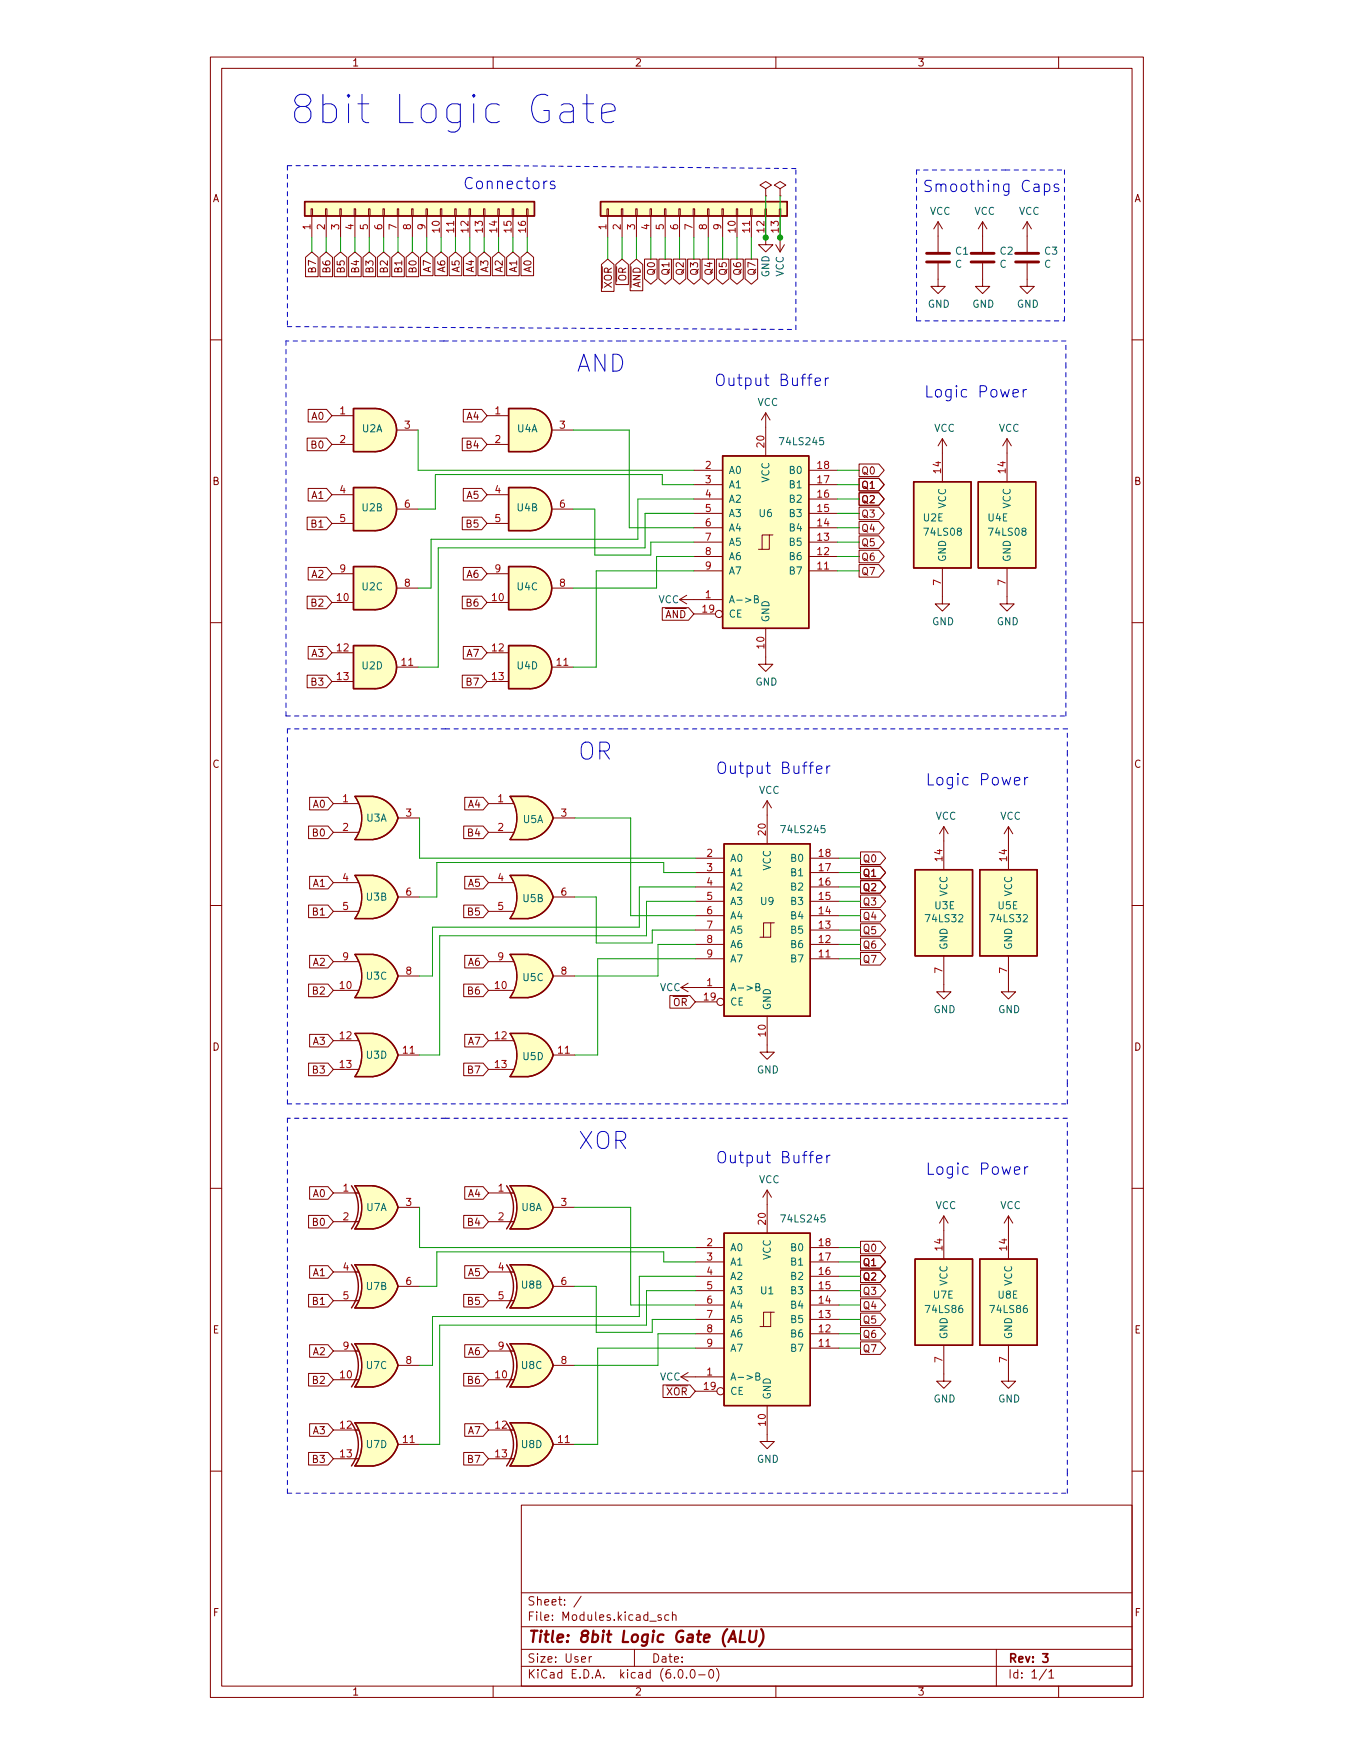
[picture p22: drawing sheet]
<svg xmlns="http://www.w3.org/2000/svg" width="216mm" height="279mm" viewBox="0 0 216 279" stroke-linecap="round" stroke-linejoin="round" font-family="sans-serif">
<defs><g id="words">
<text font-size="6.3" fill="#0000c2" x="46" y="19.7">8bit Logic Gate</text>
<g font-size="3.8" fill="#0000c2">
<text x="91.8" y="59.3">AND</text>
<text x="92" y="121">OR</text>
<text x="92" y="183.1">XOR</text>
</g>
<g font-size="2.5" fill="#0000c2">
<text x="73.7" y="30.1">Connectors</text>
<text x="147" y="30.6">Smoothing Caps</text>
<text x="113.8" y="61.5">Output Buffer</text>
<text x="147.2" y="63.3">Logic Power</text>
<text x="114" y="123.3">Output Buffer</text>
<text x="147.4" y="125.1">Logic Power</text>
<text x="114" y="185.3">Output Buffer</text>
<text x="147.4" y="187.1">Logic Power</text>
</g>
<text font-size="2.5" fill="#840000" x="84" y="261.6">Title: 8bit Logic Gate (ALU)</text>
<g font-size="1.9" fill="#840000">
<text x="84" y="255.7">Sheet: /</text>
<text x="84" y="258.2">File: Modules.kicad_sch</text>
<text x="84" y="267.4">KiCad E.D.A. kicad (6.0.0-0)</text>
<text x="84" y="264.8">Size: User</text>
<text x="103.8" y="264.8">Date:</text>
<text x="160.6" y="264.8">Rev: 3</text>
<text x="160.6" y="267.4">Id: 1/1</text>
</g>
<g font-size="1.6" fill="#840000">
<text x="56" y="10.6">1</text>
<text x="101.1" y="10.6">2</text>
<text x="146.1" y="10.6">3</text>
<text x="33.8" y="32.2">A</text>
<text x="180.7" y="32.2">A</text>
<text x="50.3" y="43.3" transform="rotate(-90 50.3 43.3)">B7</text>
<text x="52.6" y="43.3" transform="rotate(-90 52.6 43.3)">B6</text>
<text x="54.9" y="43.3" transform="rotate(-90 54.9 43.3)">B5</text>
<text x="57.2" y="43.3" transform="rotate(-90 57.2 43.3)">B4</text>
<text x="59.5" y="43.3" transform="rotate(-90 59.5 43.3)">B3</text>
<text x="61.8" y="43.3" transform="rotate(-90 61.8 43.3)">B2</text>
<text x="64.1" y="43.3" transform="rotate(-90 64.1 43.3)">B1</text>
<text x="66.4" y="43.3" transform="rotate(-90 66.4 43.3)">B0</text>
<text x="68.6" y="43.3" transform="rotate(-90 68.6 43.3)">A7</text>
<text x="70.9" y="43.3" transform="rotate(-90 70.9 43.3)">A6</text>
<text x="73.2" y="43.3" transform="rotate(-90 73.2 43.3)">A5</text>
<text x="75.5" y="43.3" transform="rotate(-90 75.5 43.3)">A4</text>
<text x="77.8" y="43.3" transform="rotate(-90 77.8 43.3)">A3</text>
<text x="80.1" y="43.3" transform="rotate(-90 80.1 43.3)">A2</text>
<text x="82.4" y="43.3" transform="rotate(-90 82.4 43.3)">A1</text>
<text x="84.7" y="43.3" transform="rotate(-90 84.7 43.3)">A0</text>
<text x="97.5" y="47.1" transform="rotate(-90 97.5 47.1)">~{XOR}</text>
<text x="99.8" y="46" transform="rotate(-90 99.8 46)">~{OR}</text>
<text x="102.1" y="47.1" transform="rotate(-90 102.1 47.1)">~{AND}</text>
<text x="104.4" y="43.7" transform="rotate(-90 104.4 43.7)">Q0</text>
<text x="106.6" y="43.7" transform="rotate(-90 106.6 43.7)">Q1</text>
<text x="108.9" y="43.7" transform="rotate(-90 108.9 43.7)">Q2</text>
<text x="111.2" y="43.7" transform="rotate(-90 111.2 43.7)">Q3</text>
<text x="113.5" y="43.7" transform="rotate(-90 113.5 43.7)">Q4</text>
<text x="115.8" y="43.7" transform="rotate(-90 115.8 43.7)">Q5</text>
<text x="118.1" y="43.7" transform="rotate(-90 118.1 43.7)">Q6</text>
<text x="120.4" y="43.7" transform="rotate(-90 120.4 43.7)">Q7</text>
<text x="49.7" y="66.9">A0</text>
<text x="49.7" y="71.4">B0</text>
<text x="74.4" y="71.4">B4</text>
<text x="74.4" y="66.9">A4</text>
<text x="33.8" y="77.2">B</text>
<text x="137.2" y="77.9">Q1</text>
<text x="137.2" y="75.6">Q0</text>
<text x="180.7" y="77.2">B</text>
<text x="49.7" y="79.5">A1</text>
<text x="74.4" y="79.5">A5</text>
<text x="137.2" y="80.1">Q2</text>
<text x="137.2" y="82.4">Q3</text>
<text x="49.7" y="84">B1</text>
<text x="74.4" y="84">B5</text>
<text x="137.2" y="84.7">Q4</text>
<text x="137.2" y="87">Q5</text>
<text x="137.2" y="89.3">Q6</text>
<text x="49.7" y="92">A2</text>
<text x="74.4" y="92">A6</text>
<text x="137.2" y="91.6">Q7</text>
<text x="49.7" y="96.6">B2</text>
<text x="74.4" y="96.6">B6</text>
<text x="104.7" y="98.5">~{AND}</text>
<text x="49.7" y="104.6">A3</text>
<text x="74.4" y="104.6">A7</text>
<text x="49.7" y="109.2">B3</text>
<text x="74.4" y="109.2">B7</text>
<text x="33.8" y="122.3">C</text>
<text x="180.7" y="122.3">C</text>
<text x="49.9" y="128.7">A0</text>
<text x="74.7" y="128.7">A4</text>
<text x="49.9" y="133.2">B0</text>
<text x="74.7" y="133.2">B4</text>
<text x="137.4" y="137.4">Q0</text>
<text x="49.9" y="141.3">A1</text>
<text x="74.7" y="141.3">A5</text>
<text x="137.4" y="141.9">Q2</text>
<text x="137.4" y="139.6">Q1</text>
<text x="49.9" y="145.8">B1</text>
<text x="74.7" y="145.8">B5</text>
<text x="137.4" y="144.2">Q3</text>
<text x="137.4" y="146.5">Q4</text>
<text x="137.4" y="148.8">Q5</text>
<text x="49.9" y="153.8">A2</text>
<text x="74.7" y="153.8">A6</text>
<text x="137.4" y="151.1">Q6</text>
<text x="137.4" y="153.4">Q7</text>
<text x="49.9" y="158.4">B2</text>
<text x="74.7" y="158.4">B6</text>
<text x="106" y="160.2">~{OR}</text>
<text x="33.8" y="167.4">D</text>
<text x="49.9" y="166.4">A3</text>
<text x="74.7" y="166.4">A7</text>
<text x="180.7" y="167.4">D</text>
<text x="49.9" y="171">B3</text>
<text x="74.7" y="171">B7</text>
<text x="49.9" y="190.7">A0</text>
<text x="74.7" y="190.7">A4</text>
<text x="49.9" y="195.3">B0</text>
<text x="74.7" y="195.3">B4</text>
<text x="49.9" y="203.3">A1</text>
<text x="74.7" y="203.3">A5</text>
<text x="137.4" y="199.4">Q0</text>
<text x="137.4" y="201.7">Q1</text>
<text x="137.4" y="204">Q2</text>
<text x="49.9" y="207.8">B1</text>
<text x="74.7" y="207.8">B5</text>
<text x="137.4" y="206.2">Q3</text>
<text x="137.4" y="208.5">Q4</text>
<text x="33.9" y="212.4">E</text>
<text x="49.9" y="215.9">A2</text>
<text x="74.7" y="215.9">A6</text>
<text x="137.4" y="213.1">Q6</text>
<text x="137.4" y="210.8">Q5</text>
<text x="137.4" y="215.4">Q7</text>
<text x="180.7" y="212.4">E</text>
<text x="49.9" y="220.4">B2</text>
<text x="74.7" y="220.4">B6</text>
<text x="105" y="222.3">~{XOR}</text>
<text x="49.9" y="233">B3</text>
<text x="49.9" y="228.4">A3</text>
<text x="74.7" y="233">B7</text>
<text x="74.7" y="228.4">A7</text>
<text x="33.9" y="257.5">F</text>
<text x="180.8" y="257.5">F</text>
<text x="56" y="270.1">1</text>
<text x="101.1" y="270.1">2</text>
<text x="146.1" y="270.1">3</text>
</g>
<g font-size="1.6" fill="#006464">
<text x="148.1" y="34.2">VCC</text>
<text x="155.2" y="34.2">VCC</text>
<text x="162.3" y="34.2">VCC</text>
<text x="152.3" y="40.6">C1</text>
<text x="159.4" y="40.6">C2</text>
<text x="166.5" y="40.6">C3</text>
<text x="122.6" y="44.2" transform="rotate(-90 122.6 44.2)">GND</text>
<text x="124.9" y="44.1" transform="rotate(-90 124.9 44.1)">VCC</text>
<text x="152.2" y="42.6">C</text>
<text x="159.3" y="42.6">C</text>
<text x="166.4" y="42.6">C</text>
<text x="147.8" y="49">GND</text>
<text x="154.9" y="49">GND</text>
<text x="162" y="49">GND</text>
<text x="120.7" y="64.7">VCC</text>
<text x="57.7" y="68.8">U2A</text>
<text x="82.4" y="68.8">U4A</text>
<text x="124.5" y="70.9">74LS245</text>
<text x="148.8" y="68.8">VCC</text>
<text x="159.1" y="68.8">VCC</text>
<text x="116.1" y="75.5">A0</text>
<text x="116.1" y="77.8">A1</text>
<text x="122.6" y="76.9" transform="rotate(-90 122.6 76.9)">VCC</text>
<text x="125.9" y="77.8">B1</text>
<text x="125.9" y="75.5">B0</text>
<text x="57.7" y="81.4">U2B</text>
<text x="82.4" y="81.4">U4B</text>
<text x="116.1" y="80.1">A2</text>
<text x="116.1" y="82.4">A3</text>
<text x="121" y="82.4">U6</text>
<text x="125.9" y="82.4">B3</text>
<text x="125.9" y="80.1">B2</text>
<text x="147.1" y="83">U2E</text>
<text x="150.7" y="81" transform="rotate(-90 150.7 81)">VCC</text>
<text x="157.4" y="83">U4E</text>
<text x="161" y="81" transform="rotate(-90 161 81)">VCC</text>
<text x="116.1" y="84.6">A4</text>
<text x="116.1" y="86.9">A5</text>
<text x="116.1" y="89.2">A6</text>
<text x="125.9" y="89.2">B6</text>
<text x="125.9" y="86.9">B5</text>
<text x="125.9" y="84.6">B4</text>
<text x="147.4" y="85.3">74LS08</text>
<text x="150.7" y="89.6" transform="rotate(-90 150.7 89.6)">GND</text>
<text x="157.7" y="85.3">74LS08</text>
<text x="161" y="89.6" transform="rotate(-90 161 89.6)">GND</text>
<text x="57.7" y="94">U2C</text>
<text x="82.4" y="94">U4C</text>
<text x="116.1" y="91.5">A7</text>
<text x="125.9" y="91.5">B7</text>
<text x="104.9" y="96.1">VCC</text>
<text x="116.1" y="96.1">A-&gt;B</text>
<text x="116.1" y="98.4">CE</text>
<text x="122.6" y="99.2" transform="rotate(-90 122.6 99.2)">GND</text>
<text x="148.5" y="99.6">GND</text>
<text x="158.8" y="99.6">GND</text>
<text x="57.7" y="106.6">U2D</text>
<text x="82.4" y="106.6">U4D</text>
<text x="120.3" y="109.2">GND</text>
<text x="58.4" y="130.9">U3A</text>
<text x="83.3" y="131.1">U5A</text>
<text x="120.9" y="126.5">VCC</text>
<text x="149" y="130.6">VCC</text>
<text x="159.3" y="130.6">VCC</text>
<text x="116.3" y="137.3">A0</text>
<text x="124.7" y="132.7">74LS245</text>
<text x="126.1" y="137.3">B0</text>
<text x="58.4" y="143.5">U3B</text>
<text x="83.3" y="143.7">U5B</text>
<text x="116.3" y="139.6">A1</text>
<text x="116.3" y="141.9">A2</text>
<text x="122.8" y="138.7" transform="rotate(-90 122.8 138.7)">VCC</text>
<text x="126.1" y="141.9">B2</text>
<text x="126.1" y="139.6">B1</text>
<text x="151" y="142.8" transform="rotate(-90 151 142.8)">VCC</text>
<text x="161.3" y="142.8" transform="rotate(-90 161.3 142.8)">VCC</text>
<text x="116.3" y="144.1">A3</text>
<text x="116.3" y="146.4">A4</text>
<text x="116.3" y="148.7">A5</text>
<text x="121.2" y="144.1">U9</text>
<text x="126.1" y="148.7">B5</text>
<text x="126.1" y="146.4">B4</text>
<text x="126.1" y="144.1">B3</text>
<text x="147.6" y="146.9">74LS32</text>
<text x="149" y="144.8">U3E</text>
<text x="157.9" y="146.9">74LS32</text>
<text x="159" y="144.8">U5E</text>
<text x="116.3" y="151">A6</text>
<text x="116.3" y="153.3">A7</text>
<text x="126.1" y="153.3">B7</text>
<text x="126.1" y="151">B6</text>
<text x="151" y="151.4" transform="rotate(-90 151 151.4)">GND</text>
<text x="161.3" y="151.4" transform="rotate(-90 161.3 151.4)">GND</text>
<text x="58.4" y="156">U3C</text>
<text x="83.3" y="156.3">U5C</text>
<text x="105.1" y="157.9">VCC</text>
<text x="116.3" y="157.9">A-&gt;B</text>
<text x="116.3" y="160.2">CE</text>
<text x="122.8" y="161" transform="rotate(-90 122.8 161)">GND</text>
<text x="148.7" y="161.4">GND</text>
<text x="159" y="161.4">GND</text>
<text x="58.4" y="168.6">U3D</text>
<text x="83.3" y="168.9">U5D</text>
<text x="120.6" y="171">GND</text>
<text x="120.9" y="188.5">VCC</text>
<text x="58.4" y="192.9">U7A</text>
<text x="83.1" y="192.9">U8A</text>
<text x="124.7" y="194.7">74LS245</text>
<text x="149" y="192.6">VCC</text>
<text x="159.3" y="192.6">VCC</text>
<text x="116.3" y="199.3">A0</text>
<text x="116.3" y="201.6">A1</text>
<text x="116.3" y="203.9">A2</text>
<text x="122.8" y="200.7" transform="rotate(-90 122.8 200.7)">VCC</text>
<text x="126.1" y="203.9">B2</text>
<text x="126.1" y="201.6">B1</text>
<text x="126.1" y="199.3">B0</text>
<text x="58.4" y="205.5">U7B</text>
<text x="83.1" y="205.2">U8B</text>
<text x="116.3" y="206.2">A3</text>
<text x="116.3" y="208.5">A4</text>
<text x="121.2" y="206.2">U1</text>
<text x="126.1" y="208.5">B4</text>
<text x="126.1" y="206.2">B3</text>
<text x="147.6" y="209.1">74LS86</text>
<text x="148.7" y="206.9">U7E</text>
<text x="151" y="204.8" transform="rotate(-90 151 204.8)">VCC</text>
<text x="157.9" y="209.1">74LS86</text>
<text x="159" y="206.9">U8E</text>
<text x="161.3" y="204.8" transform="rotate(-90 161.3 204.8)">VCC</text>
<text x="116.3" y="210.7">A5</text>
<text x="116.3" y="213">A6</text>
<text x="116.3" y="215.3">A7</text>
<text x="126.1" y="215.3">B7</text>
<text x="126.1" y="213">B6</text>
<text x="126.1" y="210.7">B5</text>
<text x="151" y="213.4" transform="rotate(-90 151 213.4)">GND</text>
<text x="161.3" y="213.4" transform="rotate(-90 161.3 213.4)">GND</text>
<text x="58.4" y="218.1">U7C</text>
<text x="83.1" y="218.1">U8C</text>
<text x="105.1" y="219.9">VCC</text>
<text x="116.3" y="219.9">A-&gt;B</text>
<text x="116.3" y="222.2">CE</text>
<text x="122.8" y="223" transform="rotate(-90 122.8 223)">GND</text>
<text x="148.7" y="223.4">GND</text>
<text x="159" y="223.4">GND</text>
<text x="58.4" y="230.7">U7D</text>
<text x="83.1" y="230.7">U8D</text>
<text x="120.6" y="233">GND</text>
</g>
<g font-size="1.6" fill="#a90000">
<text x="49.5" y="36.6" transform="rotate(-90 49.5 36.6)">1</text>
<text x="51.7" y="36.6" transform="rotate(-90 51.7 36.6)">2</text>
<text x="54" y="36.6" transform="rotate(-90 54 36.6)">3</text>
<text x="56.3" y="36.6" transform="rotate(-90 56.3 36.6)">4</text>
<text x="58.6" y="36.6" transform="rotate(-90 58.6 36.6)">5</text>
<text x="60.9" y="36.6" transform="rotate(-90 60.9 36.6)">6</text>
<text x="63.2" y="36.6" transform="rotate(-90 63.2 36.6)">7</text>
<text x="65.5" y="36.6" transform="rotate(-90 65.5 36.6)">8</text>
<text x="67.8" y="36.6" transform="rotate(-90 67.8 36.6)">9</text>
<text x="70.1" y="37" transform="rotate(-90 70.1 37)">10</text>
<text x="72.3" y="37" transform="rotate(-90 72.3 37)">11</text>
<text x="74.6" y="37" transform="rotate(-90 74.6 37)">12</text>
<text x="76.9" y="37" transform="rotate(-90 76.9 37)">13</text>
<text x="79.2" y="37" transform="rotate(-90 79.2 37)">14</text>
<text x="81.5" y="37" transform="rotate(-90 81.5 37)">15</text>
<text x="83.8" y="37" transform="rotate(-90 83.8 37)">16</text>
<text x="96.6" y="36.6" transform="rotate(-90 96.6 36.6)">1</text>
<text x="98.9" y="36.6" transform="rotate(-90 98.9 36.6)">2</text>
<text x="101.2" y="36.6" transform="rotate(-90 101.2 36.6)">3</text>
<text x="103.5" y="36.6" transform="rotate(-90 103.5 36.6)">4</text>
<text x="105.8" y="36.6" transform="rotate(-90 105.8 36.6)">5</text>
<text x="108" y="36.6" transform="rotate(-90 108 36.6)">6</text>
<text x="110.3" y="36.6" transform="rotate(-90 110.3 36.6)">7</text>
<text x="112.6" y="36.6" transform="rotate(-90 112.6 36.6)">8</text>
<text x="114.9" y="36.6" transform="rotate(-90 114.9 36.6)">9</text>
<text x="117.2" y="37" transform="rotate(-90 117.2 37)">10</text>
<text x="119.5" y="37" transform="rotate(-90 119.5 37)">11</text>
<text x="121.8" y="37" transform="rotate(-90 121.8 37)">12</text>
<text x="124.1" y="37" transform="rotate(-90 124.1 37)">13</text>
<text x="54.2" y="66">1</text>
<text x="78.9" y="66">1</text>
<text x="54.2" y="70.6">2</text>
<text x="64.5" y="68.3">3</text>
<text x="78.9" y="70.6">2</text>
<text x="89.2" y="68.3">3</text>
<text x="121.8" y="71.2" transform="rotate(-90 121.8 71.2)">20</text>
<text x="112.4" y="74.7">2</text>
<text x="112.4" y="77">3</text>
<text x="130.3" y="77">17</text>
<text x="130.3" y="74.7">18</text>
<text x="149.9" y="75.3" transform="rotate(-90 149.9 75.3)">14</text>
<text x="160.2" y="75.3" transform="rotate(-90 160.2 75.3)">14</text>
<text x="54.2" y="78.6">4</text>
<text x="54.2" y="83.2">5</text>
<text x="64.5" y="80.9">6</text>
<text x="78.9" y="78.6">4</text>
<text x="78.9" y="83.2">5</text>
<text x="89.2" y="80.9">6</text>
<text x="112.4" y="79.3">4</text>
<text x="112.4" y="81.6">5</text>
<text x="112.4" y="83.8">6</text>
<text x="130.3" y="83.8">14</text>
<text x="130.3" y="81.6">15</text>
<text x="130.3" y="79.3">16</text>
<text x="112.4" y="86.1">7</text>
<text x="112.4" y="88.4">8</text>
<text x="130.3" y="88.4">12</text>
<text x="130.3" y="86.1">13</text>
<text x="53.7" y="95.7">10</text>
<text x="54.2" y="91.2">9</text>
<text x="64.5" y="93.5">8</text>
<text x="78.4" y="95.7">10</text>
<text x="78.9" y="91.2">9</text>
<text x="89.2" y="93.5">8</text>
<text x="112.4" y="95.3">1</text>
<text x="112.4" y="90.7">9</text>
<text x="130.3" y="90.7">11</text>
<text x="149.9" y="93.2" transform="rotate(-90 149.9 93.2)">7</text>
<text x="160.2" y="93.2" transform="rotate(-90 160.2 93.2)">7</text>
<text x="112" y="97.6">19</text>
<text x="53.7" y="103.7">12</text>
<text x="64" y="106">11</text>
<text x="78.4" y="103.7">12</text>
<text x="88.7" y="106">11</text>
<text x="121.8" y="103.3" transform="rotate(-90 121.8 103.3)">10</text>
<text x="53.7" y="108.3">13</text>
<text x="78.4" y="108.3">13</text>
<text x="54.6" y="127.8">1</text>
<text x="64.7" y="130.1">3</text>
<text x="79.3" y="127.8">1</text>
<text x="89.4" y="130.1">3</text>
<text x="54.6" y="132.4">2</text>
<text x="79.3" y="132.4">2</text>
<text x="112.6" y="136.5">2</text>
<text x="122" y="133" transform="rotate(-90 122 133)">20</text>
<text x="130.5" y="136.5">18</text>
<text x="150.2" y="137.1" transform="rotate(-90 150.2 137.1)">14</text>
<text x="160.5" y="137.1" transform="rotate(-90 160.5 137.1)">14</text>
<text x="54.6" y="140.4">4</text>
<text x="64.7" y="142.7">6</text>
<text x="79.3" y="140.4">4</text>
<text x="89.4" y="142.7">6</text>
<text x="112.6" y="138.8">3</text>
<text x="112.6" y="141.1">4</text>
<text x="112.6" y="143.3">5</text>
<text x="130.5" y="143.3">15</text>
<text x="130.5" y="141.1">16</text>
<text x="130.5" y="138.8">17</text>
<text x="54.6" y="144.9">5</text>
<text x="79.3" y="144.9">5</text>
<text x="112.6" y="145.6">6</text>
<text x="112.6" y="147.9">7</text>
<text x="130.5" y="147.9">13</text>
<text x="130.5" y="145.6">14</text>
<text x="54.6" y="153">9</text>
<text x="64.7" y="155.2">8</text>
<text x="79.3" y="153">9</text>
<text x="89.4" y="155.2">8</text>
<text x="112.6" y="150.2">8</text>
<text x="112.6" y="152.5">9</text>
<text x="130.5" y="152.5">11</text>
<text x="130.5" y="150.2">12</text>
<text x="150.2" y="155" transform="rotate(-90 150.2 155)">7</text>
<text x="160.5" y="155" transform="rotate(-90 160.5 155)">7</text>
<text x="54.2" y="157.5">10</text>
<text x="78.9" y="157.5">10</text>
<text x="112.2" y="159.4">19</text>
<text x="112.6" y="157.1">1</text>
<text x="54.2" y="165.5">12</text>
<text x="64.2" y="167.8">11</text>
<text x="78.9" y="165.5">12</text>
<text x="89" y="167.8">11</text>
<text x="122" y="165.1" transform="rotate(-90 122 165.1)">10</text>
<text x="54.2" y="170.1">13</text>
<text x="78.9" y="170.1">13</text>
<text x="54.7" y="189.8">1</text>
<text x="79.4" y="189.8">1</text>
<text x="54.7" y="194.4">2</text>
<text x="64.7" y="192.1">3</text>
<text x="79.4" y="194.4">2</text>
<text x="89.4" y="192.1">3</text>
<text x="122" y="195" transform="rotate(-90 122 195)">20</text>
<text x="54.7" y="202.4">4</text>
<text x="79.4" y="202.4">4</text>
<text x="112.6" y="198.5">2</text>
<text x="112.6" y="200.8">3</text>
<text x="112.6" y="203.1">4</text>
<text x="130.5" y="203.1">16</text>
<text x="130.5" y="200.8">17</text>
<text x="130.5" y="198.5">18</text>
<text x="150.2" y="199.2" transform="rotate(-90 150.2 199.2)">14</text>
<text x="160.5" y="199.2" transform="rotate(-90 160.5 199.2)">14</text>
<text x="54.7" y="207">5</text>
<text x="64.7" y="204.7">6</text>
<text x="79.4" y="207">5</text>
<text x="89.4" y="204.7">6</text>
<text x="112.6" y="205.4">5</text>
<text x="112.6" y="207.7">6</text>
<text x="112.6" y="209.9">7</text>
<text x="130.5" y="209.9">13</text>
<text x="130.5" y="207.7">14</text>
<text x="130.5" y="205.4">15</text>
<text x="54.7" y="215">9</text>
<text x="79.4" y="215">9</text>
<text x="112.6" y="212.2">8</text>
<text x="112.6" y="214.5">9</text>
<text x="130.5" y="214.5">11</text>
<text x="130.5" y="212.2">12</text>
<text x="54.2" y="219.6">10</text>
<text x="64.7" y="217.3">8</text>
<text x="79" y="219.6">10</text>
<text x="89.4" y="217.3">8</text>
<text x="112.2" y="221.4">19</text>
<text x="112.6" y="219.1">1</text>
<text x="150.2" y="217" transform="rotate(-90 150.2 217)">7</text>
<text x="160.5" y="217" transform="rotate(-90 160.5 217)">7</text>
<text x="54.2" y="227.6">12</text>
<text x="79" y="227.6">12</text>
<text x="122" y="227.1" transform="rotate(-90 122 227.1)">10</text>
<text x="54.2" y="232.1">13</text>
<text x="64.2" y="229.9">11</text>
<text x="79" y="232.1">13</text>
<text x="89" y="229.9">11</text>
</g>
</g></defs>
<g fill="none" stroke="#840000" stroke-width=".16">
<path d="M33.5 9.1h148.7v261.3h-148.7zM35.3 10.9h145.1v257.7h-145.1zM78.6 9.1v1.8M123.6 9.1v1.8M168.7 9.1v1.8M49.6 33.3h.2v1.1h-.2zM49.7 34.4v3.4M51.9 33.3h.2v1.1h-.2zM52 34.4v3.4M54.1 33.3h.3v1.1h-.3zM54.3 34.4v3.4M56.4 33.3h.3v1.1h-.3z"/>
<path d="M56.6 34.4v3.4M58.7 33.3h.3v1.1h-.3zM58.8 34.4v3.4M61 33.3h.2v1.1h-.2zM61.1 34.4v3.4M63.3 33.3h.2v1.1h-.2zM63.4 34.4v3.4M65.6 33.3h.2v1.1h-.2zM65.7 34.4v3.4M67.9 33.3h.2v1.1h-.2zM68 34.4v3.4M70.2 33.3h.2v1.1h-.2z"/>
<path d="M70.3 34.4v3.4M72.5 33.3h.2v1.1h-.2zM72.6 34.4v3.4M74.7 33.3h.3v1.1h-.3zM74.9 34.4v3.4M77 33.3h.3v1.1h-.3zM77.1 34.4v3.4M79.3 33.3h.3v1.1h-.3zM79.4 34.4v3.4M81.6 33.3h.2v1.1h-.2zM81.7 34.4v3.4M83.9 33.3h.2v1.1h-.2z"/>
<path d="M84 34.4v3.4M96.7 33.3h.2v1.1h-.2zM96.8 34.4v3.4M99 33.3h.2v1.1h-.2zM99.1 34.4v3.4M101.3 33.3h.2v1.1h-.2zM101.4 34.4v3.4M103.6 33.3h.2v1.1h-.2zM103.7 34.4v3.4M105.9 33.3h.2v1.1h-.2zM106 34.4v3.4M108.2 33.3h.2v1.1h-.2z"/>
<path d="M108.3 34.4v3.4M110.4 33.3h.3v1.1h-.3zM110.6 34.4v3.4M112.7 33.3h.3v1.1h-.3zM112.9 34.4v3.4M115 33.3h.3v1.1h-.3zM115.1 34.4v3.4M117.3 33.3h.2v1.1h-.2zM117.4 34.4v3.4M119.6 33.3h.2v1.1h-.2zM119.7 34.4v3.4M121.9 33.3h.2v1.1h-.2z"/>
<path d="M122 30.1l.9-.6-.9-.6-.9 .6 .9 .6v1.1M122 31.2h.1M122 34.4v4.6h1.2l-1.2 1.1-1.1-1.1h1.1M123.6 39l.7 1.1M124.2 33.3h.2v1.1h-.2zM124.3 30.1l.9-.6-.9-.6-.9 .6 .9 .6v1.1M124.3 31.2h.1M124.3 34.4v5.7M125 39l-.7 1.1M149.5 35.3l-.7 1.2M149.5 35.3v4.8M149.5 35.3l.7 1.2"/>
<path d="M156.6 35.3v4.8M156.6 35.3l-.7 1.2M156.6 35.3l.7 1.2M163.7 35.3v4.8M163.7 35.3l-.7 1.2M163.7 35.3l.6 1.2M33.5 54.1h1.8M48.7 41l1-.9 1 .9v3.1h-2zM51 41l1-.9 1 .9v3.1h-2zM53.3 41l1-.9 1 .9v3.1h-2zM55.6 41l1-.9 1 .9v3.1h-2zM57.8 41l1-.9 1 .9v3.1h-2z"/>
<path d="M60.1 41l1-.9 1 .9v3.1h-2zM62.4 41l1-.9 1 .9v3.1h-2zM64.7 41l1-.9 1 .9v3.1h-2zM67 41l1-.9 1 .9v2.9h-2zM69.3 41l1-.9 1 .9v2.9h-2zM71.6 41l1-.9 1 .9v2.9h-2zM73.9 41l1-.9 1 .9v2.9h-2zM76.1 41l1-.9 1.1 .9v2.9h-2.1zM78.4 41l1-.9 1 .9v2.9h-2zM80.7 41l1-.9 1 .9v2.9h-2zM83 41l1-.9 1 .9v2.9h-2zM95.8 42.1l1-.8 1 .8v4.3h-2z"/>
<path d="M98.1 42.1l1-.8 1 .8v3.2h-2zM100.4 42.1l1-.8 1 .8v4.2h-2zM102.7 41.3h2v3.1l-1 .9-1-.9zM105 41.3h2v3.1l-1 .9-1-.9zM107.3 41.3h2v3.1l-1 .9-1-.9zM109.6 41.3h2v3.1l-1 .9-1-.9zM111.8 41.3h2.1v3.1l-1 .9-1.1-.9zM114.1 41.3h2v3.1l-1 .9-1-.9zM116.4 41.3h2v3.1l-1 .9-1-.9zM118.7 41.3h2v3.1l-1 .9-1-.9zM149.5 42v3.6h1.1l-1.1 1.2-1.2-1.2h1.2M156.6 42v3.6h1.1l-1.1 1.2-1.2-1.2h1.2"/>
<path d="M163.7 42v3.6h1.1l-1.1 1.2-1.2-1.2h1.2M180.4 54.1h1.8M48.9 69.8h3.1l.9 1-.9 1h-3.1zM49.1 65.2h2.9l.9 1-.9 1h-2.9zM49.1 77.8h2.9l.9 1-.9 1h-2.9zM52.9 66.2h3.4M52.9 70.8h3.4M52.9 78.8h3.4M63.2 68.5h3.4M73.7 69.8h3l.9 1-.9 1h-3zM73.8 65.2h2.9l.9 1-.9 1h-2.9zM73.8 77.8h2.9l.9 1-.9 1h-2.9z"/>
<path d="M77.6 66.2h3.4M77.6 70.8h3.4M77.6 78.8h3.4M87.9 68.5h3.4M110.6 79.5h4.5M110.6 77.2h4.5M110.6 74.9h4.5M122 65.8l-.7 1.1M122 65.8v6.8M122 65.8l.7 1.1M128.9 79.5h4.5M128.9 77.2h4.5"/>
<path d="M128.9 74.9h4.5M136.9 78.5h3.1l.9 1-.9 1h-3.1zM136.9 76.2h3.1l.9 1-.9 1h-3.1zM136.9 73.9h3.1l.9 1-.9 1h-3.1zM150.2 69.9v6.8M150.2 69.9l-.7 1.1M150.2 69.9l.6 1.1M160.5 69.9v6.8M160.5 69.9l-.7 1.1M160.5 69.9l.6 1.1M33.5 99.2h1.8M48.9 82.4h3.1l.9 1-.9 1h-3.1z"/>
<path d="M48.9 95h3.1l.9 1-.9 1h-3.1zM49.1 90.4h2.9l.9 1-.9 1h-2.9zM52.9 83.4h3.4M52.9 96h3.4M52.9 91.4h3.4M63.2 81.1h3.4M63.2 93.7h3.4M73.7 95h3l.9 1-.9 1h-3zM73.7 82.4h3l.9 1-.9 1h-3zM73.8 90.4h2.9l.9 1-.9 1h-2.9zM77.6 83.4h3.4M77.6 96h3.4"/>
<path d="M77.6 91.4h3.4M87.9 81.1h3.4M87.9 93.7h3.4M105.5 96.8h4.2l.9 1-.9 1h-4.2zM108.3 95.5h6.8M108.3 95.5l1.1 .7M109.4 94.8l-1.1 .7M110.6 90.9h4.5M110.6 88.6h4.5M110.6 86.4h4.5M110.6 84.1h4.5M110.6 81.8h4.5"/>
<path d="M110.6 97.8h3.4M122.6 85.2h-1.2v2.3M123.2 85.2h-.6v2.3h-1.7M128.9 90.9h4.5M128.9 88.6h4.5M128.9 86.4h4.5M128.9 84.1h4.5M128.9 81.8h4.5M136.9 83.1h3.1l.9 1-.9 1h-3.1zM136.9 80.8h3.1l.9 1-.9 1h-3.1zM136.9 85.4h3.1l.9 1-.9 1h-3.1zM136.9 87.6h3.1l.9 1-.9 1h-3.1z"/>
<path d="M136.9 89.9h3.1l.9 1-.9 1h-3.1zM150.2 90.5v5.7h1.1l-1.1 1.1-1.2-1.1h1.2M160.5 90.5v5.7h1.1l-1.1 1.1-1.2-1.1h1.2M180.4 99.2h1.8M48.9 107.6h3.1l.9 1-.9 1h-3.1zM49.1 103h2.9l.9 1-.9 1h-2.9zM52.9 104h3.4M52.9 108.6h3.4M63.2 106.3h3.4M73.7 107.6h3l.9 1-.9 1h-3zM73.8 103h2.9l.9 1-.9 1h-2.9zM77.6 104h3.4"/>
<path d="M77.6 108.6h3.4M87.9 106.3h3.4M122 100.1v5.7h1.2l-1.2 1.2-1.1-1.2h1.1M49.2 131.6h3.1l.8 1-.8 1h-3.1zM49.3 139.6h3l.8 1-.8 1h-3zM49.3 127h3l.8 1-.8 1h-3zM53.1 128h3.9M53.1 132.6h3.9M59.4 126.9h-2.8a6 6 0 0 1 0 6.8h2.8M59.4 139.5h-2.8a6 6 0 0 1 0 6.8h2.8M63.4 130.3h3.5M73.9 131.6h3.1l.8 1-.8 1h-3.1z"/>
<path d="M74 139.6h3l.8 1-.8 1h-3zM74 127h3l.8 1-.8 1h-3zM77.8 128h3.9M77.8 132.6h3.9M84.1 126.9h-2.8a6 6 0 0 1 0 6.8h2.8M84.1 139.5h-2.8a6 6 0 0 1 0 6.8h2.8M88.1 130.3h3.5M110.8 139h4.6M110.8 136.7h4.6M122.2 127.6l-.7 1.1M122.2 127.6v6.8M122.2 127.6l.7 1.1"/>
<path d="M129.1 139h4.6M129.1 136.7h4.6M137.1 138h3.2l.8 1-.8 1h-3.2zM137.1 135.7h3.2l.8 1-.8 1h-3.2zM150.4 131.7v6.8M150.4 131.7l-.7 1.1M150.4 131.7l.7 1.1M160.7 131.7v6.8M160.7 131.7l-.7 1.1M160.7 131.7l.7 1.1M33.5 144.2h1.8M49.2 144.2h3.1l.8 1-.8 1h-3.1z"/>
<path d="M49.2 156.8h3.1l.8 1-.8 1h-3.1zM49.3 152.2h3l.8 1-.8 1h-3zM53.1 140.6h3.9M53.1 145.2h3.9M53.1 157.8h3.9M53.1 153.2h3.9M59.4 152h-2.8a6 6 0 0 1 0 6.9h2.8M63.4 142.9h3.5M63.4 155.5h3.5M73.9 144.2h3.1l.8 1-.8 1h-3.1zM73.9 156.8h3.1l.8 1-.8 1h-3.1zM74 152.2h3l.8 1-.8 1h-3z"/>
<path d="M77.8 140.6h3.9M77.8 145.2h3.9M77.8 157.8h3.9M77.8 153.2h3.9M84.1 152h-2.8a6 6 0 0 1 0 6.9h2.8M88.1 142.9h3.5M88.1 155.5h3.5M106.7 158.6h3.2l.9 1-.9 1h-3.2zM108.5 157.3l1.1 .7M108.5 157.3h6.9M109.6 156.6l-1.1 .7M110.8 152.7h4.6"/>
<path d="M110.8 150.4h4.6M110.8 148.1h4.6M110.8 145.9h4.6M110.8 143.6h4.6M110.8 141.3h4.6M110.8 159.6h3.4M122.8 147h-1.1v2.3M123.4 147h-.6v2.3h-1.7M129.1 152.7h4.6M129.1 150.4h4.6M129.1 148.1h4.6M129.1 145.9h4.6"/>
<path d="M129.1 143.6h4.6M129.1 141.3h4.6M137.1 140.3h3.2l.8 1-.8 1h-3.2zM137.1 142.6h3.2l.8 1-.8 1h-3.2zM137.1 144.9h3.2l.8 1-.8 1h-3.2zM137.1 147.1h3.2l.8 1-.8 1.1h-3.2zM137.1 149.4h3.2l.8 1-.8 1h-3.2zM137.1 151.7h3.2l.8 1-.8 1h-3.2zM150.4 152.3v5.7h1.1l-1.1 1.1-1.2-1.1h1.2M160.7 152.3v5.7h1.1l-1.1 1.1-1.2-1.1h1.2M180.4 144.2h1.8M49.2 169.3h3.1l.8 1-.8 1h-3.1z"/>
<path d="M49.3 164.8h3l.8 1-.8 1h-3zM53.1 165.8h3.9M53.1 170.3h3.9M59.4 164.6h-2.8a6 6 0 0 1 0 6.9h2.8M63.4 168.1h3.5M73.9 169.3h3.1l.8 1-.8 1h-3.1zM74 164.8h3l.8 1-.8 1h-3zM77.8 165.8h3.9M77.8 170.3h3.9M84.1 164.6h-2.8a6 6 0 0 1 0 6.9h2.8M88.1 168.1h3.5M122.2 161.9v5.7h1.2l-1.2 1.1-1.1-1.1h1.1"/>
<path d="M33.5 189.3h1.8M49.2 193.6h3.1l.8 1-.8 1h-3.1zM49.3 189h3l.8 1-.8 1h-3zM53.1 194.6h4M53.1 190h4M59.4 188.9h-2.8a6 6 0 0 1 0 6.9h2.8M63.4 192.3h3.5M73.9 193.6h3.1l.8 1-.8 1h-3.1zM74 189h3l.8 1-.8 1h-3zM77.8 194.6h4M77.8 190h4M84.1 188.9h-2.8a6 6 0 0 1 0 6.9h2.8"/>
<path d="M88.1 192.3h3.5M110.8 198.7h4.6M122.2 189.6v6.8M122.2 189.6l-.7 1.1M122.2 189.6l.7 1.1M129.1 198.7h4.6M137.1 197.7h3.2l.8 1-.8 1h-3.2zM150.4 193.7l-.7 1.1M150.4 193.7v6.9M150.4 193.7l.7 1.1M160.7 193.7v6.9M160.7 193.7l-.7 1.1"/>
<path d="M160.7 193.7l.7 1.1M180.4 189.3h1.8M49.2 206.2h3.1l.8 1-.8 1h-3.1zM49.2 218.8h3.1l.8 1-.8 1h-3.1zM49.3 214.2h3l.8 1-.8 1h-3zM49.3 201.6h3l.8 1-.8 1h-3zM53.1 207.2h4M53.1 202.6h4M53.1 219.8h4M53.1 215.2h4M59.4 201.5h-2.8a6 6 0 0 1 0 6.8h2.8M59.4 214.1h-2.8a6 6 0 0 1 0 6.8h2.8"/>
<path d="M63.4 204.9h3.5M63.4 217.5h3.5M73.9 218.8h3.1l.8 1-.8 1h-3.1zM73.9 206.2h3.1l.8 1-.8 1h-3.1zM74 201.6h3l.8 1-.8 1h-3zM74 214.2h3l.8 1-.8 1h-3zM77.8 207.2h4M77.8 202.6h4M77.8 219.8h4M77.8 215.2h4M84.1 201.5h-2.8a6 6 0 0 1 0 6.8h2.8M84.1 214.1h-2.8a6 6 0 0 1 0 6.8h2.8"/>
<path d="M88.1 204.9h3.5M88.1 217.5h3.5M108.5 219.3h6.9M108.5 219.3l1.1 .7M109.6 218.6l-1.1 .7M110.8 214.7h4.6M110.8 212.5h4.6M110.8 210.2h4.6M110.8 207.9h4.6M110.8 205.6h4.6M110.8 203.3h4.6M110.8 201h4.6"/>
<path d="M122.8 209h-1.1v2.3M123.4 209h-.6v2.3h-1.7M129.1 214.7h4.6M129.1 212.5h4.6M129.1 210.2h4.6M129.1 207.9h4.6M129.1 205.6h4.6M129.1 203.3h4.6M129.1 201h4.6M137.1 200h3.2l.8 1-.8 1h-3.2zM137.1 211.5h3.2l.8 1-.8 1h-3.2zM137.1 204.6h3.2l.8 1-.8 1h-3.2z"/>
<path d="M137.1 209.2h3.2l.8 1-.8 1h-3.2zM137.1 206.9h3.2l.8 1-.8 1h-3.2zM137.1 202.3h3.2l.8 1-.8 1h-3.2zM137.1 213.7h3.2l.8 1-.8 1h-3.2zM150.4 214.3v5.7h1.1l-1.1 1.2-1.2-1.2h1.2M160.7 214.3v5.7h1.1l-1.1 1.2-1.2-1.2h1.2M33.5 234.3h1.8M49.2 231.4h3.1l.8 1-.8 1h-3.1zM49.3 226.8h3l.8 1-.8 1h-3zM53.1 232.4h4M53.1 227.8h4M59.4 226.6h-2.8a6 6 0 0 1 0 6.9h2.8"/>
<path d="M63.4 230.1h3.5M73.9 231.4h3.1l.8 1-.8 1h-3.1zM74 226.8h3l.8 1-.8 1h-3zM77.8 232.4h4M77.8 227.8h4M83.1 239.8h97.3v28.8h-97.3zM84.1 226.6h-2.8a6 6 0 0 1 0 6.9h2.8M88.1 230.1h3.5M105.6 220.6h4.3l.9 1-.9 1h-4.3zM110.8 221.6h3.4M122.2 223.9v5.7h1.2l-1.2 1.2-1.1-1.2h1.1M180.4 234.3h1.8"/>
<path d="M83.1 259.1h97.3M83.1 253.7h97.3M92.6 254.3l-1.2 1.7M105.3 257.3l-.3-.1-.2 .2 .1 .2 .4 .1v.4h-.5M106.6 257.3l-.4-.1-.3 .3v.4l.1 .2h.6M107.1 257.3l.2-.1 .4 .1v.8M107.1 256.8v1.3M78.6 268.6v1.8M83.1 265.4h97.3M83.1 262.7h97.3M92.7 264.3l.6-.1-.1-.3h-.3l-.2 .2v.6h.5M93.9 263.9v.9"/>
<path d="M94.3 263.9h-.3l-.1 .2M101.1 262.7v2.7M108.2 266h.2a.73 .73 0 0 1 .5 .5 .73 .73 0 0 1-.3 .7l-.1 .1a.73 .73 0 0 1-.5-.6 .73 .73 0 0 1 .2-.7zM109.4 267.2v.1M110.2 266h.1a.73 .73 0 0 1 .5 .5 .73 .73 0 0 1-.2 .7l-.2 .1a.73 .73 0 0 1-.5-.6 .73 .73 0 0 1 .3-.7zM111.3 266.8h1.1M113.1 266h.2a.73 .73 0 0 1 .5 .5 .73 .73 0 0 1-.3 .7l-.1 .1a.73 .73 0 0 1-.5-.6 .73 .73 0 0 1 .2-.7zM114.2 265.8a1.55 1.55 0 0 1 0 2M123.6 268.6v1.8M158.8 262.7v5.9M166.7 265.9l-1.1 1.7M167.1 266.3l.4-.3v1.3"/>
<path d="M167.1 267.3h.8M168.7 268.6v1.8"/>
<circle cx="114.6" cy="97.8" r=".57"/>
<circle cx="114.8" cy="159.6" r=".57"/>
<circle cx="114.8" cy="221.6" r=".57"/>
</g>
<path d="M166.1 263.4h.9l-.5 .5 .4 .2v.6l-.2 .1h-.4l-.2-.1" fill="none" stroke="#840000" stroke-width=".27"/>
<path d="M118.1 259.8l-.2 1.8h.8M119.5 259.8l-.1 1.4 .1 .3a.59 .59 0 0 0 .9-.3l.2-1.4M121.3 259.5a2.09 2.09 0 0 1-.4 2.8" fill="none" stroke="#840000" stroke-width=".36"/>
<g fill="#ffffc2" stroke="#ffffc2" stroke-width=".16">
<path d="M58.9 129.1l4.5 1.2a4.7 4.7 0 0 1-4 3.4z"/>
<path d="M56.6 133.7h2.8z"/>
<path d="M56.6 126.9h2.8z"/>
<path d="M56.6 126.9h2.8v6.8h-2.8a6 6 0 0 0 0-6.8z"/>
<path d="M59.4 126.9a4.6 4.6 0 0 1 4 3.4l-4.5 1.2z"/>
<path d="M84.5 102.8a3.4 3.4 0 0 1 3.4 3.5 3.4 3.4 0 0 1-3.4 3.4z"/>
<path d="M81 102.8h3.5v6.9h-3.5z"/>
<path d="M59.8 102.8a3.4 3.4 0 0 1 3.4 3.5 3.4 3.4 0 0 1-3.4 3.4z"/>
<path d="M56.3 102.8h3.5v6.9h-3.5z"/>
<path d="M58.9 203.7l4.5 1.2a4.7 4.7 0 0 1-4 3.4z"/>
<path d="M56.6 208.3h2.8z"/>
<path d="M56.6 201.5h2.8z"/>
<path d="M56.6 201.5h2.8v6.8h-2.8a6 6 0 0 0 0-6.8z"/>
<path d="M59.4 201.5a4.6 4.6 0 0 1 4 3.4l-4.5 1.2z"/>
<path d="M84.5 65.1a3.4 3.4 0 0 1 3.4 3.4 3.4 3.4 0 0 1-3.4 3.4z"/>
<path d="M81 65.1h3.5v6.8h-3.5z"/>
<path d="M59.8 77.7a3.4 3.4 0 0 1 3.4 3.4 3.4 3.4 0 0 1-3.4 3.4z"/>
<path d="M56.3 77.7h3.5v6.8h-3.5z"/>
<path d="M58.9 191.1l4.5 1.2a4.7 4.7 0 0 1-4 3.5z"/>
<path d="M56.6 195.8h2.8z"/>
<path d="M56.6 188.9h2.8z"/>
<path d="M56.6 188.9h2.8v6.9h-2.8a6 6 0 0 0 0-6.9z"/>
<path d="M59.4 188.9a4.6 4.6 0 0 1 4 3.4l-4.5 1.2z"/>
<path d="M59.8 65.1a3.4 3.4 0 0 1 3.4 3.4 3.4 3.4 0 0 1-3.4 3.4z"/>
<path d="M56.3 65.1h3.5v6.8h-3.5z"/>
<path d="M59.8 90.2a3.4 3.4 0 0 1 3.4 3.5 3.4 3.4 0 0 1-3.4 3.4z"/>
<path d="M56.3 90.2h3.5v6.9h-3.5z"/>
<path d="M84.5 90.2a3.4 3.4 0 0 1 3.4 3.5 3.4 3.4 0 0 1-3.4 3.4z"/>
<path d="M81 90.2h3.5v6.9h-3.5z"/>
<path d="M83.6 228.9l4.5 1.2a4.7 4.7 0 0 1-3.9 3.4z"/>
<path d="M81.3 233.5h2.8z"/>
<path d="M81.3 226.6h2.8z"/>
<path d="M81.3 226.6h2.8v6.9h-2.8a6 6 0 0 0 0-6.9z"/>
<path d="M84.2 226.6a4.6 4.6 0 0 1 3.9 3.5l-4.4 1.2z"/>
<path d="M84.5 77.7a3.4 3.4 0 0 1 3.4 3.4 3.4 3.4 0 0 1-3.4 3.4z"/>
<path d="M81 77.7h3.5v6.8h-3.5z"/>
<path d="M115.1 72.6h13.8v27.5h-13.8z"/>
<path d="M83.6 191.1l4.5 1.2a4.7 4.7 0 0 1-3.9 3.5z"/>
<path d="M81.3 195.8h2.8z"/>
<path d="M81.3 188.9h2.8z"/>
<path d="M81.3 188.9h2.8v6.9h-2.8a6 6 0 0 0 0-6.9z"/>
<path d="M84.2 188.9a4.6 4.6 0 0 1 3.9 3.4l-4.4 1.2z"/>
<path d="M83.6 203.7l4.5 1.2a4.7 4.7 0 0 1-3.9 3.4z"/>
<path d="M81.3 208.3h2.8z"/>
<path d="M81.3 201.5h2.8z"/>
<path d="M81.3 201.5h2.8v6.8h-2.8a6 6 0 0 0 0-6.8z"/>
<path d="M84.2 201.5a4.6 4.6 0 0 1 3.9 3.4l-4.4 1.2z"/>
<path d="M83.6 216.3l4.5 1.2a4.7 4.7 0 0 1-3.9 3.4z"/>
<path d="M81.3 220.9h2.8z"/>
<path d="M81.3 214.1h2.8z"/>
<path d="M81.3 214.1h2.8v6.8h-2.8a6 6 0 0 0 0-6.8z"/>
<path d="M84.2 214.1a4.6 4.6 0 0 1 3.9 3.4l-4.4 1.2z"/>
<path d="M58.9 228.9l4.5 1.2a4.7 4.7 0 0 1-4 3.4z"/>
<path d="M56.6 233.5h2.8z"/>
<path d="M56.6 226.6h2.8z"/>
<path d="M56.6 226.6h2.8v6.9h-2.8a6 6 0 0 0 0-6.9z"/>
<path d="M59.4 226.6a4.6 4.6 0 0 1 4 3.5l-4.5 1.2z"/>
<path d="M58.9 216.3l4.5 1.2a4.7 4.7 0 0 1-4 3.4z"/>
<path d="M56.6 220.9h2.8z"/>
<path d="M56.6 214.1h2.8z"/>
<path d="M56.6 214.1h2.8v6.8h-2.8a6 6 0 0 0 0-6.8z"/>
<path d="M59.4 214.1a4.6 4.6 0 0 1 4 3.4l-4.5 1.2z"/>
<path d="M145.6 76.7h9.1v13.8h-9.1z"/>
<path d="M155.9 76.7h9.1v13.8h-9.1z"/>
<path d="M95.7 32.1h29.7v2.3h-29.7z"/>
<path d="M156.1 138.5h9.2v13.8h-9.2z"/>
<path d="M48.5 32.1h36.7v2.3h-36.7z"/>
<path d="M58.9 141.7l4.5 1.2a4.7 4.7 0 0 1-4 3.4z"/>
<path d="M56.6 146.3h2.8z"/>
<path d="M56.6 139.5h2.8z"/>
<path d="M56.6 139.5h2.8v6.8h-2.8a6 6 0 0 0 0-6.8z"/>
<path d="M59.4 139.5a4.6 4.6 0 0 1 4 3.4l-4.5 1.2z"/>
<path d="M58.9 166.8l4.5 1.3a4.7 4.7 0 0 1-4 3.4z"/>
<path d="M56.6 171.5h2.8z"/>
<path d="M56.6 164.6h2.8z"/>
<path d="M56.6 164.6h2.8v6.9h-2.8a6 6 0 0 0 0-6.9z"/>
<path d="M59.4 164.6a4.6 4.6 0 0 1 4 3.5l-4.5 1.1z"/>
<path d="M83.6 166.8l4.5 1.3a4.7 4.7 0 0 1-3.9 3.4z"/>
<path d="M81.3 171.5h2.8z"/>
<path d="M81.3 164.6h2.8z"/>
<path d="M81.3 164.6h2.8v6.9h-2.8a6 6 0 0 0 0-6.9z"/>
<path d="M84.2 164.6a4.6 4.6 0 0 1 3.9 3.5l-4.4 1.1z"/>
<path d="M83.6 129.1l4.5 1.2a4.7 4.7 0 0 1-3.9 3.4z"/>
<path d="M81.3 133.7h2.8z"/>
<path d="M81.3 126.9h2.8z"/>
<path d="M81.3 126.9h2.8v6.8h-2.8a6 6 0 0 0 0-6.8z"/>
<path d="M84.2 126.9a4.6 4.6 0 0 1 3.9 3.4l-4.4 1.2z"/>
<path d="M58.9 154.3l4.5 1.2a4.7 4.7 0 0 1-4 3.4z"/>
<path d="M56.6 158.9h2.8z"/>
<path d="M56.6 152h2.8z"/>
<path d="M56.6 152h2.8v6.9h-2.8a6 6 0 0 0 0-6.9z"/>
<path d="M59.4 152a4.6 4.6 0 0 1 4 3.5l-4.5 1.1z"/>
<path d="M83.6 154.3l4.5 1.2a4.7 4.7 0 0 1-3.9 3.4z"/>
<path d="M81.3 158.9h2.8z"/>
<path d="M81.3 152h2.8z"/>
<path d="M81.3 152h2.8v6.9h-2.8a6 6 0 0 0 0-6.9z"/>
<path d="M84.2 152a4.6 4.6 0 0 1 3.9 3.5l-4.4 1.1z"/>
<path d="M83.6 141.7l4.5 1.2a4.7 4.7 0 0 1-3.9 3.4z"/>
<path d="M81.3 146.3h2.8z"/>
<path d="M81.3 139.5h2.8z"/>
<path d="M81.3 139.5h2.8v6.8h-2.8a6 6 0 0 0 0-6.8z"/>
<path d="M84.2 139.5a4.6 4.6 0 0 1 3.9 3.4l-4.4 1.2z"/>
<path d="M115.4 134.4h13.7v27.5h-13.7z"/>
<path d="M115.4 196.4h13.7v27.5h-13.7z"/>
<path d="M145.8 200.6h9.2v13.7h-9.2z"/>
<path d="M145.8 138.5h9.2v13.8h-9.2z"/>
<path d="M156.1 200.6h9.2v13.7h-9.2z"/>
</g>
<g fill="none" stroke="#840000" stroke-width=".23">
<path d="M48.5 32.1h36.7v2.3h-36.7zM95.7 32.1h29.7v2.3h-29.7zM56.3 77.7h3.5a3.4 3.4 0 0 1 3.4 3.4 3.4 3.4 0 0 1-3.4 3.4h-3.5zM56.3 65.1h3.5a3.4 3.4 0 0 1 3.4 3.4 3.4 3.4 0 0 1-3.4 3.4h-3.5zM81 65.1h3.5a3.4 3.4 0 0 1 3.4 3.4 3.4 3.4 0 0 1-3.4 3.4h-3.5zM81 77.7h3.5a3.4 3.4 0 0 1 3.4 3.4 3.4 3.4 0 0 1-3.4 3.4h-3.5zM115.1 72.6h13.8v27.5h-13.8zM145.6 76.7h9.1v13.8h-9.1zM155.9 76.7h9.1v13.8h-9.1zM56.3 90.2h3.5a3.4 3.4 0 0 1 3.4 3.5 3.4 3.4 0 0 1-3.4 3.4h-3.5zM81 90.2h3.5a3.4 3.4 0 0 1 3.4 3.5 3.4 3.4 0 0 1-3.4 3.4h-3.5zM56.3 102.8h3.5a3.4 3.4 0 0 1 3.4 3.5 3.4 3.4 0 0 1-3.4 3.4h-3.5z"/>
<path d="M81 102.8h3.5a3.4 3.4 0 0 1 3.4 3.5 3.4 3.4 0 0 1-3.4 3.4h-3.5zM56.6 126.9h2.8a4.6 4.6 0 0 1 4 3.4 4.7 4.7 0 0 1-4 3.4h-2.8a5.9 5.9 0 0 0 0-6.8zM56.6 139.5h2.8a4.6 4.6 0 0 1 4 3.4 4.7 4.7 0 0 1-4 3.4h-2.8a5.9 5.9 0 0 0 0-6.8zM84.1 126.9h-2.8a5.9 5.9 0 0 1 0 6.8h2.8M84.1 139.5h-2.8a5.9 5.9 0 0 1 0 6.8h2.8M84.2 126.9a4.6 4.6 0 0 1 3.9 3.4 4.7 4.7 0 0 1-3.9 3.4M84.2 139.5a4.6 4.6 0 0 1 3.9 3.4 4.7 4.7 0 0 1-3.9 3.4M115.4 134.4h13.7v27.5h-13.7zM145.8 138.5h9.2v13.8h-9.2zM156.1 138.5h9.2v13.8h-9.2zM56.6 152h2.8a4.6 4.6 0 0 1 4 3.5 4.7 4.7 0 0 1-4 3.4h-2.8a5.9 5.9 0 0 0 0-6.9zM84.1 152h-2.8a5.9 5.9 0 0 1 0 6.9h2.8"/>
<path d="M84.2 152a4.6 4.6 0 0 1 3.9 3.5 4.7 4.7 0 0 1-3.9 3.4M56.6 164.6h2.8a4.6 4.6 0 0 1 4 3.5 4.7 4.7 0 0 1-4 3.4h-2.8a5.9 5.9 0 0 0 0-6.9zM84.1 164.6h-2.8a5.9 5.9 0 0 1 0 6.9h2.8M84.2 164.6a4.6 4.6 0 0 1 3.9 3.5 4.7 4.7 0 0 1-3.9 3.4M56 188.9a5.9 5.9 0 0 1 0 6.9M56.6 188.9h2.8a4.6 4.6 0 0 1 4 3.4 4.7 4.7 0 0 1-4 3.5l-2.8-.1a5.9 5.9 0 0 0 0-6.8zM80.7 188.9a5.9 5.9 0 0 1 0 6.9M84.1 188.9h-2.8a5.9 5.9 0 0 1 0 6.8l2.8 .1M84.2 188.9a4.6 4.6 0 0 1 3.9 3.4 4.7 4.7 0 0 1-3.9 3.5M115.4 196.4h13.7v27.5h-13.7zM56 201.5a5.9 5.9 0 0 1 0 6.8M56 214.1a5.9 5.9 0 0 1 0 6.8"/>
<path d="M56.6 201.5h2.8a4.6 4.6 0 0 1 4 3.4 4.7 4.7 0 0 1-4 3.4h-2.8a5.9 5.9 0 0 0 0-6.8zM56.6 214.1h2.8a4.6 4.6 0 0 1 4 3.4 4.7 4.7 0 0 1-4 3.4h-2.8a5.9 5.9 0 0 0 0-6.8zM80.7 201.5a5.9 5.9 0 0 1 0 6.8M80.7 214.1a5.9 5.9 0 0 1 0 6.8M84.1 201.5h-2.8a5.9 5.9 0 0 1 0 6.8h2.8M84.1 214.1h-2.8a5.9 5.9 0 0 1 0 6.8h2.8M84.2 201.5a4.6 4.6 0 0 1 3.9 3.4 4.7 4.7 0 0 1-3.9 3.4M84.2 214.1a4.6 4.6 0 0 1 3.9 3.4 4.7 4.7 0 0 1-3.9 3.4M145.8 200.6h9.2v13.7h-9.2zM156.1 200.6h9.2v13.7h-9.2zM56 226.6a5.9 5.9 0 0 1 0 6.9M56.6 226.6h2.8a4.6 4.6 0 0 1 4 3.5 4.7 4.7 0 0 1-4 3.4h-2.8a5.9 5.9 0 0 0 0-6.9z"/>
<path d="M80.7 226.6a5.9 5.9 0 0 1 0 6.9M84.1 226.6l-2.8 .1a5.9 5.9 0 0 1 0 6.8h2.8M84.2 226.6a4.6 4.6 0 0 1 3.9 3.5 4.7 4.7 0 0 1-3.9 3.4"/>
</g>
<path d="M120.2 95.4h.5l.1-.2v-.2l-.6-.1v1.1h.4l.2-.1 .1-.3-.3-.2M120.4 157.2h.5l.1-.2v-.2l-.6-.1v1.1h.5l.1-.1 .1-.3-.3-.2M120.4 219.2h.5l.1-.2v-.2l-.6-.1v1.1h.5l.1-.1 .1-.2-.3-.3" fill="none" stroke="#006464" stroke-width=".16"/>
<path d="M147.6 41.7h3.7M147.6 40.4h3.7M154.7 41.7h3.7M154.7 40.4h3.7M161.8 41.7h3.7M161.8 40.4h3.7" fill="none" stroke="#840000" stroke-width=".46"/>
<g fill="none" stroke="#0000c2" stroke-width=".16">
<path d="M89.4 16.7l.5-.2h.8l.4 .2 .3 .5v2.3M91.4 17.6l-.5 .2h-1a.88 .88 0 0 0-.7 .9 .88 .88 0 0 0 .7 .8h1l.5-.2M92.9 16.5h1.7M93.5 15v3.9l.2 .4 .4 .2h.5M95.9 18l2.1-.4v-.4l-.2-.5-.4-.2h-.9l-.4 .2-.2 .5v1.7l.2 .4 .4 .2h.9l.4-.2M88.4 28.9h-.5l-.2 .2 .1 .3 .6 .1 .1 .2-.1 .3-.2 .1-.5-.1M166.4 29.4l.5-.1 .4 .4v.5l-.2 .2-.2 .1-.5-.1M166.4 29.3v1.8M168.6 29.4l-.4-.1-.2 .3v.2l.6 .2 .1 .2-.1 .2-.1 .1-.5-.1M129.9 60.8l.8-.2v-.3l-.6-.1-.2 .3 .1 .8 .1 .1 .6-.1M131.5 60.2v1.2M132 60.2a.46 .46 0 0 0-.5 .4"/>
<path d="M161.4 62.6l.9-.1-.1-.4-.5-.1-.3 .3 .1 .9h.2h.5M163 62v1.2M163.6 62a.46 .46 0 0 0-.6 .4M130.1 122.6l.9-.2-.1-.3-.5-.1-.3 .3 .1 .8 .2 .1 .5-.1M131.7 122v1.2M132.3 122a.46 .46 0 0 0-.6 .3M161.6 124.4l.9-.1-.1-.4-.5-.1-.3 .3 .1 .9h.2h.5M163.3 123.8v1.2M163.8 123.8a.46 .46 0 0 0-.5 .4M130.1 184.6l.9-.1-.1-.4-.5-.1-.3 .3 .1 .8 .2 .1 .5-.1M131.7 184v1.2M132.3 184a.46 .46 0 0 0-.6 .4"/>
<path d="M161.6 186.5l.9-.2-.1-.4h-.5l-.3 .2 .1 .9 .2 .1 .5-.1M163.3 185.9v1.2M163.8 185.9a.46 .46 0 0 0-.5 .3"/>
</g>
<g fill="none" stroke="#0000c2" stroke-width=".16" stroke-dasharray=".7 .7">
<path d="M45.8 26.4v25.6M80.8 26.4h-35M80.8 26.4l46 .5M146 27.1v24M160.2 27.1h-14.2M160.2 27.1h9.4M45.6 54.3v59.7M45.8 52l81 .5M70.7 54.3h-25.1M70.7 54.3h28.2M126.8 52.5v-25.6M146 51.1h23.6"/>
<path d="M169.6 51.1v-24M169.8 54.3h-70.9M169.8 58.4v-4.1M45.6 114h53.3M45.8 116.1v59.7M71 116.1h28.1M71 116.1h-25.2M98.9 114h70.9M169.8 114v-3.2M169.8 110.8v-52.4M170.1 116.1h-71M170.1 120.2v-4.1"/>
<path d="M45.8 175.8h53.3M45.8 178.1v59.8M71 178.1h28.1M71 178.1h-25.2M99.1 175.8h71M170.1 178.1h-71M170.1 175.8v-3.2M170.1 172.6v-52.4M170.1 182.2v-4.1M45.8 237.9h53.3M99.1 237.9h71M170.1 237.9v-3.2"/>
<path d="M170.1 234.7v-52.5"/>
</g>
<g fill="none" stroke="#009600" stroke-width=".16">
<path d="M49.7 37.8v2.3M52 37.8v2.3M54.3 37.8v2.3M56.6 37.8v2.3M58.8 37.8v2.3M61.1 37.8v2.3M63.4 37.8v2.3M65.7 37.8v2.3M68 37.8v2.3M70.3 37.8v2.3M72.6 37.8v2.3M74.9 37.8v2.3"/>
<path d="M77.1 37.8v2.3M79.4 37.8v2.3M81.7 37.8v2.3M84 37.8v2.3M96.8 37.8v3.5M99.1 37.8v3.5M101.4 37.8v3.5M103.7 37.8v3.5M106 37.8v3.5M108.3 37.8v3.5M110.6 37.8v3.5M112.9 37.8v3.5"/>
<path d="M115.1 37.8v3.5M117.4 37.8v3.5M119.7 37.8v3.5M122 31.2v6.6M124.3 31.2v6.6M66.6 68.5v6.4h44M91.3 68.5h9v15.6h10.3M110.6 77.2h-5.1v-1.6h-36.1v5.5h-2.8M110.6 79.5h-9v6.4h-32.9v7.8h-2.1M133.4 77.2h3.5M133.4 74.9h3.5M133.4 79.5h3.5"/>
<path d="M91.3 81.1h3.5v7.3h8.9v-2h6.9M110.6 88.6h-6v5.1h-13.3M110.6 90.9h-15.6v15.4h-3.7M110.6 81.8h-7.8v5.5h-33v19h-3.2M133.4 88.6h3.5M133.4 86.4h3.5M133.4 90.9h3.5M133.4 81.8h3.5M133.4 84.1h3.5M66.9 130.3v6.4h43.9M91.6 130.3h8.9v15.6h10.3M110.8 139h-5v-1.6h-36.2v5.5h-2.7"/>
<path d="M133.7 136.7h3.4M133.7 139h3.4M91.6 142.9h3.4v7.3h8.9v-2.1h6.9M110.8 143.6h-7.8v5.5h-32.9v19h-3.2M110.8 152.7h-15.6v15.4h-3.6M110.8 150.4h-6v5.1h-13.2M110.8 141.3h-8.9v6.4h-33v7.8h-2M133.7 150.4h3.4M133.7 148.1h3.4M133.7 145.9h3.4M133.7 152.7h3.4M133.7 143.6h3.4"/>
<path d="M133.7 141.3h3.4M66.9 192.3v6.4h43.9M91.6 192.3h8.9v15.6h10.3M133.7 198.7h3.4M91.6 204.9h3.4v7.3h8.9v-2h6.9M110.8 203.3h-8.9v6.4h-33v7.8h-2M110.8 205.6h-7.8v5.5h-32.9v19h-3.2M110.8 201h-5v-1.6h-36.2v5.5h-2.7M110.8 212.5h-6v5h-13.2M110.8 214.7h-15.6v15.4h-3.6M133.7 214.7h3.4M133.7 203.3h3.4"/>
<path d="M133.7 205.6h3.4M133.7 207.9h3.4M133.7 210.2h3.4M133.7 212.5h3.4M133.7 201h3.4"/>
</g>
<g fill="#009600" stroke="#009600" stroke-width=".16">
<circle cx="122" cy="37.8" r=".41"/>
<circle cx="124.3" cy="37.8" r=".41"/>
</g>
<use href="#words"/>
</svg>
